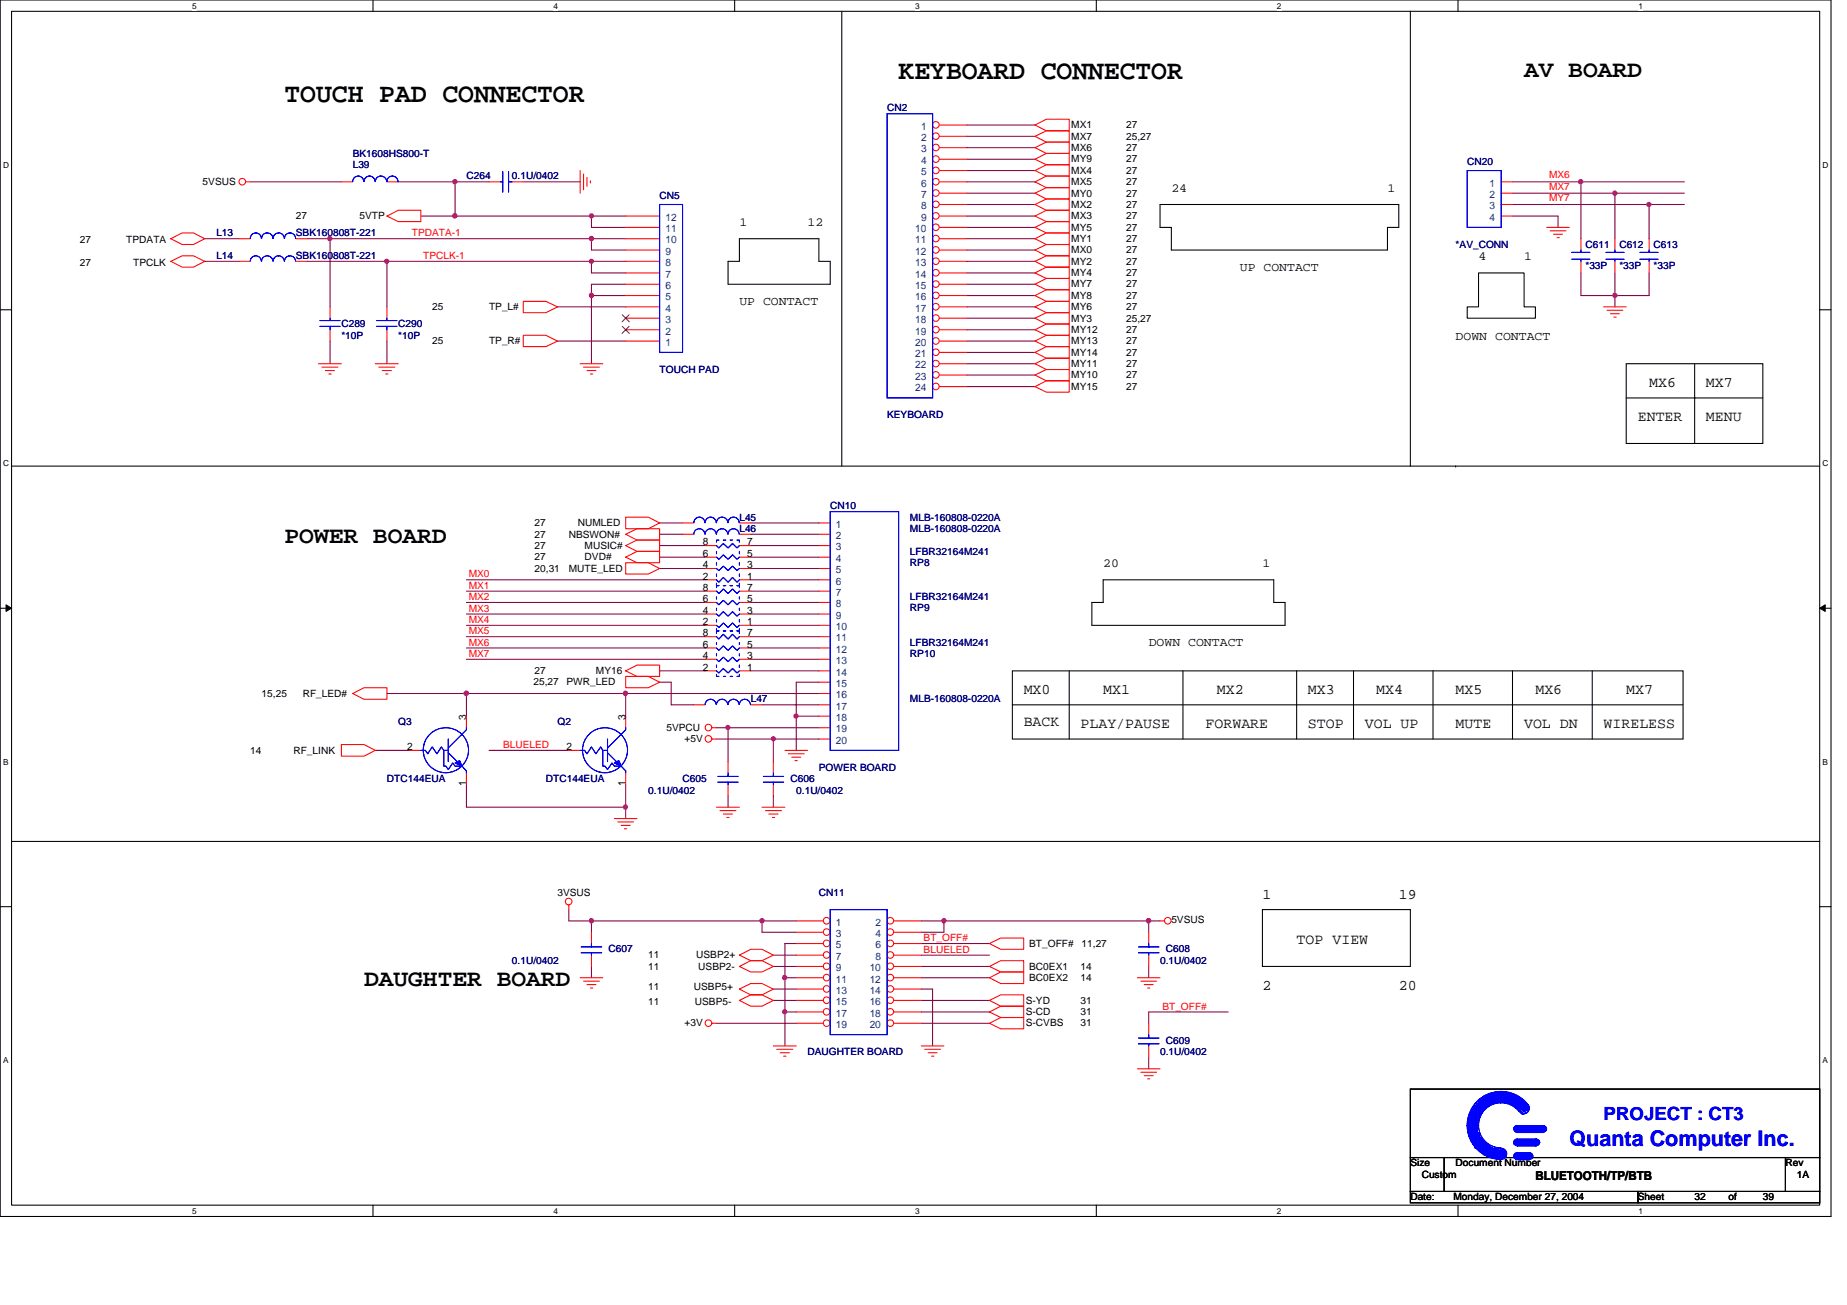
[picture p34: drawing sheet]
<svg xmlns="http://www.w3.org/2000/svg" width="297mm" height="210mm" viewBox="0 0 297 210" stroke-linecap="round" stroke-linejoin="round" font-family="sans-serif">
<defs><g id="words">
<g font-size="4.4">
<text x="45.8" y="16.4">TOUCH PAD CONNECTOR</text>
<text x="144.5" y="12.8">KEYBOARD CONNECTOR</text>
</g>
<g font-size="3.8">
<text x="245.1" y="12.4">AV BOARD</text>
<text x="45.8" y="87.3">POWER BOARD</text>
<text x="58.5" y="158.7">DAUGHTER BOARD</text>
</g>
<text font-size="3.5" fill="#00f" x="252.4" y="184.3">Quanta Computer Inc.</text>
<text font-size="2.9" fill="#00f" x="257.9" y="180.1">PROJECT : CT3</text>
<g font-size="2.4">
<text x="265.2" y="62.2">MX6</text>
<text x="274.4" y="62.2">MX7</text>
<text x="263.4" y="67.7">ENTER</text>
<text x="274.4" y="67.7">MENU</text>
<text x="164.6" y="111.6">MX0</text>
<text x="177.4" y="111.6">MX1</text>
<text x="195.7" y="111.6">MX2</text>
<text x="210.4" y="111.6">MX3</text>
<text x="221.3" y="111.6">MX4</text>
<text x="234.1" y="111.6">MX5</text>
<text x="246.9" y="111.6">MX6</text>
<text x="261.5" y="111.6">MX7</text>
<text x="164.6" y="116.7">BACK</text>
<text x="173.8" y="117.1">PLAY/PAUSE</text>
<text x="193.9" y="117.1">FORWARE</text>
<text x="210.4" y="117.1">STOP</text>
<text x="219.5" y="117.1">VOL UP</text>
<text x="234.1" y="117.1">MUTE</text>
<text x="245.1" y="117.1">VOL DN</text>
<text x="257.9" y="117.1">WIRELESS</text>
<text x="203" y="144.5">1</text>
<text x="225" y="144.5">19</text>
<text x="208.5" y="151.8">TOP VIEW</text>
<text x="203" y="159.2">2</text>
<text x="225" y="159.2">20</text>
</g>
<g font-size="2">
<text x="188.4" y="30.8">24</text>
<text x="223.1" y="30.8">1</text>
<text x="118.9" y="36.3">1</text>
<text x="129.9" y="36.3">12</text>
<text x="237.8" y="41.8">4</text>
<text x="245.1" y="41.8">1</text>
<text x="199.4" y="43.6">UP CONTACT</text>
<text x="118.9" y="49.1">UP CONTACT</text>
<text x="234.1" y="54.6">DOWN CONTACT</text>
<text x="177.4" y="91.2">20</text>
<text x="203" y="91.2">1</text>
<text x="184.7" y="104">DOWN CONTACT</text>
<text x="246.9" y="189.9">BLUETOOTH/TP/BTB</text>
</g>
<g font-size="1.7" fill="#004080">
<text x="148.1" y="20.9">1</text>
<text x="148.1" y="22.7">2</text>
<text x="148.1" y="24.5">3</text>
<text x="148.1" y="26.4">4</text>
<text x="148.1" y="28.2">5</text>
<text x="107" y="35.5">12</text>
<text x="148.1" y="30">6</text>
<text x="148.1" y="31.8">7</text>
<text x="148.1" y="33.7">8</text>
<text x="148.1" y="35.5">9</text>
<text x="239.6" y="30">1</text>
<text x="239.6" y="33.7">3</text>
<text x="239.6" y="31.8">2</text>
<text x="239.6" y="35.5">4</text>
<text x="107" y="41">9</text>
<text x="107" y="37.3">11</text>
<text x="107" y="39.2">10</text>
<text x="147.2" y="37.3">10</text>
<text x="147.2" y="39.2">11</text>
<text x="147.2" y="41">12</text>
<text x="107" y="42.8">8</text>
<text x="107" y="44.7">7</text>
<text x="107" y="46.5">6</text>
<text x="147.2" y="42.8">13</text>
<text x="147.2" y="44.7">14</text>
<text x="147.2" y="46.5">15</text>
<text x="107" y="48.3">5</text>
<text x="107" y="50.1">4</text>
<text x="107" y="51.9">3</text>
<text x="107" y="53.8">2</text>
<text x="147.2" y="48.3">16</text>
<text x="147.2" y="50.1">17</text>
<text x="147.2" y="51.9">18</text>
<text x="147.2" y="53.8">19</text>
<text x="107" y="55.6">1</text>
<text x="147.2" y="55.6">20</text>
<text x="147.2" y="57.4">21</text>
<text x="147.2" y="59.3">22</text>
<text x="147.2" y="61.1">23</text>
<text x="147.2" y="62.9">24</text>
<text x="134.4" y="84.9">1</text>
<text x="134.4" y="88.5">3</text>
<text x="134.4" y="86.7">2</text>
<text x="134.4" y="92.2">5</text>
<text x="134.4" y="95.8">7</text>
<text x="134.4" y="90.4">4</text>
<text x="134.4" y="94">6</text>
<text x="134.4" y="99.5">9</text>
<text x="134.4" y="97.7">8</text>
<text x="134.4" y="101.3">10</text>
<text x="134.4" y="103.2">11</text>
<text x="134.4" y="106.8">13</text>
<text x="134.4" y="105">12</text>
<text x="134.4" y="110.5">15</text>
<text x="134.4" y="108.7">14</text>
<text x="134.4" y="112.3">16</text>
<text x="134.4" y="114.1">17</text>
<text x="134.4" y="117.8">19</text>
<text x="134.4" y="116">18</text>
<text x="134.4" y="119.6">20</text>
<text x="134.4" y="148.9">1</text>
<text x="140.8" y="148.9">2</text>
<text x="134.4" y="150.7">3</text>
<text x="134.4" y="152.5">5</text>
<text x="134.4" y="154.4">7</text>
<text x="140.8" y="150.7">4</text>
<text x="140.8" y="152.5">6</text>
<text x="140.8" y="154.4">8</text>
<text x="134.4" y="156.2">9</text>
<text x="134.4" y="158">11</text>
<text x="134.4" y="159.9">13</text>
<text x="134.4" y="161.7">15</text>
<text x="139.9" y="156.2">10</text>
<text x="139.9" y="158">12</text>
<text x="139.9" y="159.9">14</text>
<text x="139.9" y="161.7">16</text>
<text x="134.4" y="163.5">17</text>
<text x="134.4" y="165.4">19</text>
<text x="139.9" y="163.5">18</text>
<text x="139.9" y="165.4">20</text>
</g>
<g font-size="1.7">
<text x="113" y="89.6">6</text>
<text x="113" y="87.7">8</text>
<text x="120.2" y="89.6">5</text>
<text x="120.2" y="87.7">7</text>
<text x="113" y="93.2">2</text>
<text x="113" y="91.4">4</text>
<text x="113" y="95">8</text>
<text x="120.2" y="93.2">1</text>
<text x="120.2" y="91.4">3</text>
<text x="120.2" y="95">7</text>
<text x="113" y="100.5">2</text>
<text x="113" y="98.7">4</text>
<text x="113" y="96.9">6</text>
<text x="120.2" y="100.5">1</text>
<text x="120.2" y="98.7">3</text>
<text x="120.2" y="96.9">5</text>
<text x="113" y="107.9">2</text>
<text x="113" y="106">4</text>
<text x="113" y="104.2">6</text>
<text x="113" y="102.4">8</text>
<text x="120.2" y="107.9">1</text>
<text x="120.2" y="106">3</text>
<text x="120.2" y="104.2">5</text>
<text x="120.2" y="102.4">7</text>
<text x="75" y="115.8" transform="rotate(-90 75 115.8)">3</text>
<text x="100.6" y="115.8" transform="rotate(-90 100.6 115.8)">3</text>
<text x="65.5" y="120.6">2</text>
<text x="91.1" y="120.6">2</text>
<text x="75" y="126.5" transform="rotate(-90 75 126.5)">1</text>
<text x="100.6" y="126.5" transform="rotate(-90 100.6 126.5)">1</text>
</g>
<g font-size="1.6" fill="#000080">
<text x="142.7" y="17.9">CN2</text>
<text x="56.7" y="27.1">L39</text>
<text x="56.7" y="25.2">BK1608HS800-T</text>
<text x="75" y="28.9">C264</text>
<text x="82.3" y="28.9">0.1U/0402</text>
<text x="236" y="26.5">CN20</text>
<text x="106.1" y="32">CN5</text>
<text x="34.8" y="38">L13</text>
<text x="34.8" y="41.7">L14</text>
<text x="47.6" y="38">SBK160808T-221</text>
<text x="47.6" y="41.7">SBK160808T-221</text>
<text x="234.1" y="39.8">*AV_CONN</text>
<text x="255" y="39.8">C611</text>
<text x="260.4" y="39.8">C612</text>
<text x="265.9" y="39.8">C613</text>
<text x="255" y="43.3">*33P</text>
<text x="260.4" y="43.3">*33P</text>
<text x="265.9" y="43.3">*33P</text>
<text x="54.9" y="52.6">C289</text>
<text x="64" y="52.6">C290</text>
<text x="54.9" y="54.5">*10P</text>
<text x="64" y="54.5">*10P</text>
<text x="106.1" y="59.9">TOUCH PAD</text>
<text x="142.7" y="67.3">KEYBOARD</text>
<text x="118.9" y="83.7">L45</text>
<text x="133.5" y="81.9">CN10</text>
<text x="146.3" y="83.7">MLB-160808-0220A</text>
<text x="118.9" y="85.6">L46</text>
<text x="146.3" y="85.6">MLB-160808-0220A</text>
<text x="146.3" y="89.2">LFBR32164M241</text>
<text x="146.3" y="91.1">RP8</text>
<text x="146.3" y="98.3">RP9</text>
<text x="146.3" y="96.5">LFBR32164M241</text>
<text x="146.3" y="105.7">RP10</text>
<text x="146.3" y="103.8">LFBR32164M241</text>
<text x="120.7" y="113">L47</text>
<text x="146.3" y="113">MLB-160808-0220A</text>
<text x="64" y="116.6">Q3</text>
<text x="89.7" y="116.6">Q2</text>
<text x="62.2" y="125.8">DTC144EUA</text>
<text x="87.8" y="125.8">DTC144EUA</text>
<text x="109.8" y="125.8">C605</text>
<text x="127.1" y="125.8">C606</text>
<text x="131.7" y="124">POWER BOARD</text>
<text x="104.3" y="127.6">0.1U/0402</text>
<text x="128.1" y="127.6">0.1U/0402</text>
<text x="131.7" y="144.1">CN11</text>
<text x="82.3" y="155.1">0.1U/0402</text>
<text x="97.9" y="153.2">C607</text>
<text x="186.6" y="155.1">0.1U/0402</text>
<text x="187.5" y="153.2">C608</text>
<text x="187.5" y="167.9">C609</text>
<text x="129.9" y="169.7">DAUGHTER BOARD</text>
<text x="186.6" y="169.7">0.1U/0402</text>
</g>
<g font-size="1.6">
<text x="172.3" y="20.6">MX1</text>
<text x="172.3" y="22.5">MX7</text>
<text x="181.1" y="20.6">27</text>
<text x="181.1" y="22.5">25,27</text>
<text x="32.6" y="29.8">5VSUS</text>
<text x="172.3" y="27.9">MX4</text>
<text x="172.3" y="24.3">MX6</text>
<text x="172.3" y="29.8">MX5</text>
<text x="172.3" y="26.1">MY9</text>
<text x="181.1" y="27.9">27</text>
<text x="181.1" y="24.3">27</text>
<text x="181.1" y="29.8">27</text>
<text x="181.1" y="26.1">27</text>
<text x="47.6" y="35.3">27</text>
<text x="57.8" y="35.3">5VTP</text>
<text x="172.3" y="35.3">MX3</text>
<text x="172.3" y="31.6">MY0</text>
<text x="172.3" y="33.4">MX2</text>
<text x="181.1" y="35.3">27</text>
<text x="181.1" y="31.6">27</text>
<text x="181.1" y="33.4">27</text>
<text x="12.8" y="39.1">27</text>
<text x="20.3" y="39.1">TPDATA</text>
<text x="172.3" y="40.8">MX0</text>
<text x="172.3" y="37.1">MY5</text>
<text x="172.3" y="38.9">MY1</text>
<text x="181.1" y="40.8">27</text>
<text x="181.1" y="37.1">27</text>
<text x="181.1" y="38.9">27</text>
<text x="12.8" y="42.8">27</text>
<text x="21.4" y="42.8">TPCLK</text>
<text x="172.3" y="46.2">MY7</text>
<text x="172.3" y="42.6">MY2</text>
<text x="172.3" y="44.4">MY4</text>
<text x="181.1" y="46.2">27</text>
<text x="181.1" y="42.6">27</text>
<text x="181.1" y="44.4">27</text>
<text x="69.5" y="49.9">25</text>
<text x="78.7" y="49.9">TP_L#</text>
<text x="172.3" y="53.6">MY12</text>
<text x="172.3" y="51.7">MY3</text>
<text x="172.3" y="49.9">MY6</text>
<text x="172.3" y="48">MY8</text>
<text x="181.1" y="53.6">27</text>
<text x="181.1" y="51.7">25,27</text>
<text x="181.1" y="49.9">27</text>
<text x="181.1" y="48">27</text>
<text x="69.5" y="55.4">25</text>
<text x="78.7" y="55.4">TP_R#</text>
<text x="172.3" y="55.4">MY13</text>
<text x="172.3" y="59.1">MY11</text>
<text x="172.3" y="57.2">MY14</text>
<text x="181.1" y="55.4">27</text>
<text x="181.1" y="59.1">27</text>
<text x="181.1" y="57.2">27</text>
<text x="172.3" y="60.9">MY10</text>
<text x="172.3" y="62.7">MY15</text>
<text x="181.1" y="60.9">27</text>
<text x="181.1" y="62.7">27</text>
<text x="86" y="86.5">27</text>
<text x="86" y="84.6">27</text>
<text x="86" y="88.3">27</text>
<text x="91.5" y="86.5">NBSWON#</text>
<text x="92.9" y="84.6">NUMLED</text>
<text x="94" y="88.3">MUSIC#</text>
<text x="86" y="91.9">20,31</text>
<text x="86" y="90.1">27</text>
<text x="91.5" y="91.9">MUTE_LED</text>
<text x="94" y="90.1">DVD#</text>
<text x="42.1" y="112.1">15,25</text>
<text x="48.7" y="112.1">RF_LED#</text>
<text x="85.8" y="110.2">25,27</text>
<text x="86" y="108.4">27</text>
<text x="91.1" y="110.2">PWR_LED</text>
<text x="95.8" y="108.4">MY16</text>
<text x="107.2" y="117.6">5VPCU</text>
<text x="110.1" y="119.4">+5V</text>
<text x="40.3" y="121.2">14</text>
<text x="47.2" y="121.2">RF_LINK</text>
<text x="89.7" y="144.1">3VSUS</text>
<text x="188.4" y="148.5">5VSUS</text>
<text x="104.3" y="154.1">11</text>
<text x="104.3" y="156">11</text>
<text x="112" y="154.1">USBP2+</text>
<text x="112.3" y="156">USBP2-</text>
<text x="165.5" y="152.3">BT_OFF#</text>
<text x="165.5" y="156">BC0EX1</text>
<text x="173.8" y="156">14</text>
<text x="173.9" y="152.3">11,27</text>
<text x="104.3" y="161.6">11</text>
<text x="104.3" y="159.3">11</text>
<text x="111.6" y="159.3">USBP5+</text>
<text x="111.8" y="161.6">USBP5-</text>
<text x="165" y="161.5">S-YD</text>
<text x="165.5" y="157.8">BC0EX2</text>
<text x="173.8" y="157.8">14</text>
<text x="173.8" y="161.5">31</text>
<text x="110.1" y="165.1">+3V</text>
<text x="165" y="163.3">S-CD</text>
<text x="165" y="165.1">S-CVBS</text>
<text x="173.8" y="163.3">31</text>
<text x="173.8" y="165.1">31</text>
<text x="226.8" y="187.6">Size</text>
<text x="228.6" y="189.4">Custom</text>
<text x="234.1" y="187.6">Document Number</text>
<text x="287.1" y="187.6">Rev</text>
<text x="289" y="189.4">1A</text>
<text x="226.8" y="193.1">Date:</text>
<text x="233.8" y="193.1">Monday, December 27, 2004</text>
<text x="263.4" y="193.1">Sheet</text>
<text x="272.5" y="193.1">32</text>
<text x="278" y="193.1">of</text>
<text x="283.5" y="193.1">39</text>
</g>
<g font-size="1.6" fill="#f00">
<text x="249.1" y="28.7">MX6</text>
<text x="249.1" y="30.5">MX7</text>
<text x="249.1" y="32.3">MY7</text>
<text x="66.2" y="38">TPDATA-1</text>
<text x="68.1" y="41.7">TPCLK-1</text>
<text x="75.4" y="92.9">MX0</text>
<text x="75.4" y="94.7">MX1</text>
<text x="75.4" y="98.4">MX3</text>
<text x="75.4" y="100.2">MX4</text>
<text x="75.4" y="96.5">MX2</text>
<text x="75.4" y="102">MX5</text>
<text x="75.4" y="103.8">MX6</text>
<text x="75.4" y="105.7">MX7</text>
<text x="80.9" y="120.3">BLUELED</text>
<text x="148.5" y="151.4">BT_OFF#</text>
<text x="148.5" y="153.2">BLUELED</text>
<text x="186.9" y="162.4">BT_OFF#</text>
</g>
<g font-size="1.3">
<text x="30.9" y="1.4">5</text>
<text x="89" y="1.4">4</text>
<text x="147.2" y="1.4">3</text>
<text x="205.4" y="1.4">2</text>
<text x="263.5" y="1.4">1</text>
<text x=".5" y="27">D</text>
<text x="293.1" y="27">D</text>
<text x=".5" y="75">C</text>
<text x="293.1" y="75">C</text>
<text x=".5" y="123">B</text>
<text x="293.1" y="123">B</text>
<text x=".5" y="171">A</text>
<text x="293.1" y="171">A</text>
<text x="30.9" y="195.2">5</text>
<text x="89" y="195.2">4</text>
<text x="147.2" y="195.2">3</text>
<text x="205.4" y="195.2">2</text>
<text x="263.5" y="195.2">1</text>
</g>
</g></defs>
<path d="M0 0h294.5v195.7h-294.5zM1.9 1.8h290.7v192h-290.7z" fill="none" stroke="#000" stroke-width=".17"/>
<g fill="#fff">
<path d="M30.9 .2h.7v1.5h-.7z"/>
<path d="M30.9 194.1h.7v1.4h-.7z"/>
</g>
<path d="M60 0v1.8M60 193.8v1.9" fill="none" stroke="#000" stroke-width=".17"/>
<g fill="#fff">
<path d="M89 .2h.7v1.5h-.7z"/>
<path d="M89 194.1h.7v1.4h-.7z"/>
</g>
<path d="M118.1 0v1.8M118.1 193.8v1.9" fill="none" stroke="#000" stroke-width=".17"/>
<g fill="#fff">
<path d="M147.2 .2h.7v1.5h-.7z"/>
<path d="M147.2 194.1h.7v1.4h-.7z"/>
</g>
<path d="M176.3 0v1.8M176.3 193.8v1.9" fill="none" stroke="#000" stroke-width=".17"/>
<g fill="#fff">
<path d="M205.4 .2h.7v1.5h-.7z"/>
<path d="M205.4 194.1h.7v1.4h-.7z"/>
</g>
<path d="M234.5 0v1.8M234.5 193.8v1.9" fill="none" stroke="#000" stroke-width=".17"/>
<g fill="#fff">
<path d="M263.5 .2h.7v1.5h-.7z"/>
<path d="M263.5 194.1h.7v1.4h-.7z"/>
<path d="M.5 25.8h.9v1.5h-.9z"/>
<path d="M293.1 25.8h.9v1.5h-.9z"/>
<path d="M.5 73.8h.9v1.5h-.9z"/>
<path d="M293.1 73.8h.9v1.5h-.9z"/>
</g>
<path d="M0 49.8h1.9M292.6 49.8h1.9" fill="none" stroke="#000" stroke-width=".17"/>
<g fill="#fff">
<path d="M.5 121.8h.9v1.5h-.9z"/>
<path d="M293.1 121.8h.9v1.5h-.9z"/>
</g>
<path d="M0 97.8h1.9M292.6 97.8h1.9" fill="none" stroke="#000" stroke-width=".17"/>
<path d="M1 97.3l.9 .5-.9 .5zM292.6 97.8l.9-.5v1z" fill="#000" stroke="#000" stroke-width=".16"/>
<g fill="#fff">
<path d="M.5 169.8h.8v1.5h-.8z"/>
<path d="M293.1 169.8h.8v1.5h-.8z"/>
</g>
<g fill="none" stroke="#000" stroke-width=".17">
<path d="M135.4 1.8v73.2M226.8 1.8v73.2M118.9 38.4h12.8v3.6h1.8v3.7h-16.4v-3.7h1.8zM186.6 32.9h38.4v3.7h-1.9v3.6h-34.7v-3.6h-1.8zM237.8 43.9h7.3v5.5h1.8v1.8h-10.9v-1.8h1.8zM261.5 58.5h22v12.8h-22zM272.5 58.5v12.8M1.9 75h290.7M234.1 75h.1M261.5 64h22M177.4 93.3h27.4v3.6h1.9v3.7h-31.1v-3.7h1.8zM162.8 107.9h107.9v11h-107.9z"/>
<path d="M162.8 113.4h107.9M172 107.9v11M190.2 107.9v11M208.5 107.9v11M217.7 107.9v11M230.5 107.9v11M243.2 107.9v11M256.1 107.9v11M1.9 135.3h290.7M0 145.8h1.9M203 146.3h23.8v9.1h-23.8zM292.6 145.8h1.9"/>
<path d="M226.8 175.2h65.8v11h-65.8zM226.8 186.2h5.5v5.4h-5.5zM226.8 191.6h36.6v1.9h-36.6zM232.3 186.2h54.8v5.4h-54.8zM263.4 191.6h29.2v1.9h-29.2zM287.1 186.2h5.5v5.4h-5.5z"/>
</g>
<g fill="none" stroke="#800040" stroke-width=".17">
<path d="M32.9 38.4h5.5M40.3 29.3h14.6M49.4 38.4h51.2M53.1 38.4v11M64 29.3h14.7M67.7 34.8h32.9M73.2 29.3v5.5M84.2 29.3h9.1M95.1 34.8v1.8h5.5M95.1 38.4v1.8h5.5M155.5 34.8h11M155.5 31.1h11"/>
<path d="M155.5 29.3h11M155.5 27.4h11M155.5 20.1h11M155.5 38.4h11M155.5 21.9h11M155.5 32.9h11M155.5 25.6h11M155.5 36.6h11M155.5 23.7h11M243.2 34.8h7.4v1.8M243.2 31.1h27.7M243.2 29.3h27.7"/>
<path d="M243.2 32.9h27.7M254.3 29.3v9.1M259.7 31.1v7.3M265.2 32.9v5.5M32.9 42h5.5M49.4 42h51.2M53.1 54.9v3.6M62.2 42v7.4M62.2 54.9v3.6M89.7 49.4h10.9M89.7 54.9h10.9M95.1 42v1.9h5.5"/>
<path d="M95.1 47.5h5.5M100.6 45.7h-5.5v12.8M155.5 49.4h11M155.5 42h11M155.5 54.9h11M155.5 47.5h11M155.5 58.5h11M155.5 43.9h11M155.5 45.7h11M155.5 56.7h11M155.5 40.2h11M155.5 53h11"/>
<path d="M155.5 51.2h11M254.3 43.9v3.6h10.9v-3.6M259.7 43.9v5.5M155.5 62.2h11M155.5 60.3h11M75 98.8h38.4M75 96.9h38.4M75 93.3h38.4M75 95.1h38.4M106.1 84.1h3.7M106.1 85.9h3.7M106.1 87.8h7.3"/>
<path d="M106.1 89.6h7.3M106.1 91.4h7.3M120.7 84.1h11M120.7 98.8h11M120.7 96.9h11M120.7 85.9h11M120.7 87.8h11M120.7 89.6h11M120.7 91.4h11M120.7 93.3h11M120.7 95.1h11M62.2 111.5h69.5"/>
<path d="M75 100.6h38.4M75 111.5v3.7M75 102.4h38.4M75 104.2h38.4M75 106h38.4M100.6 111.5v3.7M106.1 109.7h1.8v3.7h3.7M106.1 107.9h7.3M115.2 117.1h16.5M115.2 118.9h16.5M117.1 117.1v5.4M120.7 100.6h11"/>
<path d="M120.7 107.9h11M120.7 102.4h11M120.7 104.2h11M120.7 106h11M122.6 113.4h9.1M124.4 118.9v3.6M128.1 115.2h3.6M131.7 109.7h-3.6v11M60.4 120.7h5.5M75 126.2v3.6h25.6M78.7 120.7h12.8M100.6 126.2v5.5"/>
<path d="M117.1 128v1.8M124.4 128v1.8M91.5 146.3v1.8h36.6M95.1 148.1v1.8M95.1 155.4v1.9M122.6 148.1v1.8h5.5M124.4 159.1h3.7M124.4 153.6h3.7M124.4 155.4h3.7M126.2 157.3h1.9M128.1 151.8h-1.9v16.4M148.2 159.1h1.8v9.1"/>
<path d="M148.2 148.1h38.4M148.2 153.6h10.9M148.2 151.8h10.9M148.2 155.4h10.9M148.2 157.3h10.9M151.8 148.1v1.8h-3.6M184.7 148.1v1.8M184.7 155.4v1.9M115.2 164.6h12.9M124.4 160.9h3.7M126.2 162.8h1.9M148.2 162.8h10.9"/>
<path d="M148.2 160.9h10.9M148.2 164.6h10.9M184.7 170.1v1.8M197.5 162.8h-12.8v1.8"/>
</g>
<g fill="#f0f" stroke="#f0f" stroke-width=".17">
<circle cx="151.8" cy="148.1" r=".35"/>
<circle cx="128" cy="115.2" r=".34"/>
<circle cx="126.2" cy="162.7" r=".34"/>
<circle cx="62.2" cy="42" r=".34"/>
<circle cx="73.1" cy="34.7" r=".34"/>
<circle cx="75" cy="111.5" r=".37"/>
<circle cx="95.1" cy="42" r=".34"/>
<circle cx="254.2" cy="29.2" r=".35"/>
<circle cx="184.7" cy="148.1" r=".37"/>
<circle cx="100.6" cy="111.5" r=".35"/>
<circle cx="126.2" cy="157.2" r=".35"/>
<circle cx="95.1" cy="47.5" r=".35"/>
<circle cx="259.7" cy="47.5" r=".35"/>
<circle cx="259.7" cy="31.1" r=".34"/>
<circle cx="95.1" cy="38.4" r=".35"/>
<circle cx="117" cy="117" r=".34"/>
<circle cx="122.5" cy="148.1" r=".35"/>
<circle cx="265.2" cy="32.9" r=".34"/>
<circle cx="95.1" cy="34.7" r=".34"/>
<circle cx="100.6" cy="129.8" r=".35"/>
<circle cx="73.1" cy="29.2" r=".35"/>
<circle cx="95.1" cy="148.1" r=".35"/>
<circle cx="53" cy="38.4" r=".35"/>
<circle cx="124.4" cy="118.8" r=".34"/>
</g>
<g fill="none" stroke="#f00" stroke-width=".17">
<path d="M27.5 38.4l1.8-.9h1.8l1.8 .9-1.8 .9h-1.8zM39.5 29.3h.8M62.2 34.8l1.8-1h3.7v1.8h-3.7zM93.3 27.4v3.7M93.8 28v2.5M94.4 28.5v1.5M95 29.1v.3M166.5 27.4l1.8-.9h3.7v1.8h-3.7zM166.5 23.7l1.8-.8h3.7v1.8h-3.7zM166.5 29.3l1.8-1h3.7v1.9h-3.7zM166.5 34.8l1.8-1h3.7v1.8h-3.7zM166.5 20.1l1.8-.9h3.7v1.8h-3.7z"/>
<path d="M166.5 21.9l1.8-.9h3.7v1.9h-3.7zM166.5 25.6l1.8-.9h3.7v1.8h-3.7zM166.5 31.1l1.8-.9h3.7v1.8h-3.7zM166.5 32.9l1.8-.9h3.7v1.8h-3.7zM166.5 36.6l1.8-1h3.7v1.9h-3.7zM166.5 38.4l1.8-.9h3.7v1.8h-3.7zM241.4 29.3h1.8M241.4 32.9h1.8M241.4 31.1h1.8M241.4 34.8h1.8M248.7 36.6h3.7M249.3 37.1h2.5"/>
<path d="M249.8 37.7h1.5M250.4 38.2h.4M254.3 38.4v1.8M259.7 38.4v1.8M265.2 38.4v1.8M27.5 42l1.8-.9h1.8l1.8 .9-1.8 1h-1.8zM51.2 58.5h3.7M51.8 59.1h2.6M52.3 59.6h1.5M53.1 49.4v1.8M53.1 53v1.9M60.4 58.5h3.6"/>
<path d="M60.9 59.1h2.6M61.5 59.6h1.4M62.2 49.4v1.8M62.2 53v1.9M84.2 48.5h3.6l1.9 .9-1.9 .9h-3.6zM84.2 53.9h3.6l1.9 1-1.9 .9h-3.6zM93.3 58.5h3.6M93.8 59.1h2.6M94.4 59.6h1.4M166.5 45.7l1.8-.9h3.7v1.8h-3.7zM166.5 53l1.8-.9h3.7v1.8h-3.7zM166.5 54.9l1.8-1h3.7v1.9h-3.7z"/>
<path d="M166.5 40.2l1.8-.9h3.7v1.8h-3.7zM166.5 51.2l1.8-.9h3.7v1.8h-3.7zM166.5 42l1.8-.9h3.7v1.9h-3.7zM166.5 49.4l1.8-.9h3.7v1.8h-3.7zM166.5 43.9l1.8-.9h3.7v1.8h-3.7zM166.5 47.5l1.8-.9h3.7v1.9h-3.7zM166.5 58.5l1.8-.9h3.7v1.8h-3.7zM166.5 56.7l1.8-.9h3.7v1.8h-3.7zM254.3 42v1.9M257.9 49.4h3.6M258.4 49.9h2.6M259 50.5h1.4"/>
<path d="M259.5 51h.4M259.7 42v1.9M265.2 42v1.9M52.9 60.2h.4M62 60.2h.4M95 60.2h.3M166.5 60.3l1.8-.9h3.7v1.9h-3.7zM166.5 62.2l1.8-.9h3.7v1.8h-3.7zM100.6 87.8l1.8-.9h3.7v1.8h-3.7zM100.6 83.2h3.7l1.8 .9-1.8 .9h-3.7zM100.6 89.6l1.8-.9h3.7v1.8h-3.7zM100.6 90.5h3.7l1.8 .9-1.8 .9h-3.7z"/>
<path d="M100.6 85.9l1.8-.9h3.7v1.9h-3.7zM113.4 93.3h1.8M113.4 91.4h1.8M113.4 89.6h1.8M113.4 87.8h1.8M113.4 95.1h1.8M113.4 98.8h1.8M113.4 96.9h1.8M118.9 93.3h1.8M118.9 91.4h1.8M118.9 89.6h1.8M118.9 87.8h1.8"/>
<path d="M118.9 95.1h1.8M118.9 98.8h1.8M118.9 96.9h1.8M131.7 93.3h1.8M131.7 91.4h1.8M131.7 89.6h1.8M131.7 87.8h1.8M131.7 84.1h1.8M131.7 95.1h1.8M131.7 98.8h1.8M131.7 85.9h1.8M131.7 96.9h1.8"/>
<path d="M54.9 119.8h3.6l1.9 .9-1.9 .9h-3.6zM56.7 111.5l1.8-.9h3.7v1.9h-3.7zM100.6 108.8h3.7l1.8 .9-1.8 .9h-3.7zM100.6 107.9l1.8-.9h3.7v1.8h-3.7zM100.6 115.2v1.9M113.4 100.6h1.8M114.5 118.9h.7M114.5 117.1h.7M118.9 100.6h1.8M131.7 118.9h1.8M131.7 117.1h1.8M131.7 102.4h1.8"/>
<path d="M131.7 106h1.8M131.7 109.7h1.8M131.7 113.4h1.8M131.7 100.6h1.8M131.7 104.2h1.8M131.7 107.9h1.8M131.7 111.5h1.8M131.7 115.2h1.8M91.5 120.7h1.8M98.8 131.7h3.6M99.4 132.2h2.5M99.9 132.8h1.4"/>
<path d="M100.4 133.3h.4M100.6 124.3v1.9M115.2 129.8h3.7M115.8 130.4h2.6M116.3 130.9h1.5M116.9 131.5h.4M117.1 122.5v1.8M117.1 126.2v1.8M122.6 129.8h3.6M123.1 130.4h2.6M123.7 130.9h1.4M124.2 131.5h.4"/>
<path d="M126.2 120.7h3.7M126.8 121.2h2.5M127.3 121.8h1.5M127.8 122.3h.4M91.5 145.6v.7M93.3 157.3h3.6M93.8 157.8h2.6M94.4 158.4h1.4M95 158.9h.3M95.1 149.9v1.9M95.1 153.6v1.8M118.9 153.6l1.8-.9h1.9l1.8 .9-1.8 .9h-1.9z"/>
<path d="M118.9 155.4l1.8-.9h1.9l1.8 .9-1.8 .9h-1.9zM118.9 159.1l1.8-.9h1.9l1.8 .9-1.8 .9h-1.9zM159.1 151.8l1.8-.9h3.7v1.8h-3.7zM159.1 155.4l1.8-.9h3.7v1.8h-3.7zM159.1 157.3l1.8-1h3.7v1.9h-3.7zM182.9 157.3h3.7M183.5 157.8h2.5M184 158.4h1.5M184.6 158.9h.3M184.7 149.9v1.9M184.7 153.6v1.8M186.6 148.1h.7"/>
<path d="M114.5 164.6h.7M118.9 160.9l1.8-.9h1.9l1.8 .9-1.8 .9h-1.9zM124.4 168.2h3.7M124.9 168.8h2.6M125.5 169.3h1.5M126 169.9h.4M148.2 168.2h3.6M148.7 168.8h2.6M149.3 169.3h1.4M149.8 169.9h.4M159.1 162.8l1.8-1h3.7v1.9h-3.7zM159.1 160.9l1.8-.9h3.7v1.8h-3.7z"/>
<path d="M159.1 164.6l1.8-.9h3.7v1.8h-3.7zM182.9 171.9h3.7M183.5 172.5h2.5M184 173h1.5M184.6 173.5h.3M184.7 164.6v1.8M184.7 168.2v1.9"/>
<circle cx="39" cy="29.2" r=".54"/>
<circle cx="113.9" cy="118.8" r=".54"/>
<circle cx="113.9" cy="117" r=".54"/>
<circle cx="91.5" cy="145" r=".54"/>
<circle cx="187.8" cy="148.1" r=".54"/>
<circle cx="113.9" cy="164.6" r=".54"/>
</g>
<g fill="#00f" stroke="#00f" stroke-width=".17">
<path d="M98.8 122.7l.7-.4 .4 .9z" fill-rule="evenodd"/>
<path d="M98.8 122.7l.7-.4 .4 .9z" fill-rule="evenodd"/>
</g>
<g fill="none" stroke="#00f" stroke-width=".17">
<path d="M236 27.4h5.4v9.2h-5.4zM51.4 52.5h3.3M51.4 51.6h3.3M53.1 51.2v.4M53.1 52.5v.5M60.6 52.5h3.2M60.6 51.6h3.2M62.2 51.2v.4M62.2 52.5v.5M252.8 41.7h2.9M252.8 40.6h2.9M254.3 40.2v.4"/>
<path d="M254.3 41.7v.3M258.3 41.7h2.9M258.3 40.6h2.9M259.7 40.2v.4M259.7 41.7v.3M263.7 41.7h3M263.7 40.6h3M265.2 40.2v.4M265.2 41.7v.3M115.2 93.8v.4h.4h-.4v.3M115.2 93.3l.4 .3 .7-.7 .8 .7 .7-.7 .7 .7 .4-.3M115.2 91.4l.4 .4 .7-.7 .8 .7 .7-.7 .7 .7 .4-.4"/>
<path d="M115.2 89.6l.4 .4 .7-.8 .8 .8 .7-.8 .7 .8 .4-.4M115.2 87.8l.4 .3 .7-.7 .8 .7 .7-.7 .7 .7 .4-.3M115.2 98.8l.4 .3 .7-.7 .8 .7 .7-.7 .7 .7 .4-.3M115.2 96.9l.4 .4 .7-.7 .8 .7 .7-.7 .7 .7 .4-.4M115.2 95.1l.4 .4 .7-.8 .8 .8 .7-.8 .7 .8 .4-.4M115.2 88.7v.4M115.2 90.5v.4M115.2 92.3v.4M115.2 96v.4M115.2 97.8v.4M115.2 99.7v.3M115.6 86.9h-.4v.3"/>
<path d="M116.3 86.9h.4M116.3 94.2h.4M117.4 86.9h.4M117.4 94.2h.4M118.5 86.9h.4v.3M118.9 93.8v.4h-.4h.4v.3M118.9 88.7v.4M118.9 90.5v.4M118.9 92.3v.4M118.9 96v.4M118.9 97.8v.4M118.9 99.7v.3"/>
<path d="M133.5 82.3h11v38.4h-11zM97.7 118.9v3.6M100.6 117.1v.3l-2.9 2.9M115.2 101.1v.4h.4M115.2 100.6l.4 .3 .7-.7 .8 .7 .7-.7 .7 .7 .4-.3M116.3 101.5h.4M117.4 101.5h.4M118.9 101.1v.4h-.4M93.3 120.7h.7l.4 .5 .7-1.1 .7 1.1 .8-1.1 .3 .6h.8M96.9 120.7v2.5h.4l.4 .6 .7-1.1 .4 .5h1.1l.7 .8v.3M97.7 121.1l1.4 1.4M115.4 124.9h3.3"/>
<path d="M115.4 125.8h3.3M117.1 124.3v.6M117.1 125.8v.4M93.5 152.3h3.3M93.5 153.2h3.3M95.1 151.8v.5M95.1 153.2v.4M183.1 152.3h3.3M183.1 153.2h3.3M184.7 151.8v.5M184.7 153.2v.4M183.1 167h3.3"/>
<path d="M183.1 167.9h3.3M184.7 166.4v.6M184.7 167.9v.3"/>
<circle cx="97.3" cy="120.7" r="3.6"/>
</g>
<circle cx="150.5" cy="20.1" r=".54" fill="#fff" stroke="#f00" stroke-width=".17"/>
<path d="M151.1 20.1h4.4" fill="none" stroke="#f00" stroke-width=".17"/>
<circle cx="150.5" cy="21.9" r=".54" fill="#fff" stroke="#f00" stroke-width=".17"/>
<path d="M151.1 21.9h4.4" fill="none" stroke="#f00" stroke-width=".17"/>
<circle cx="150.5" cy="23.7" r=".54" fill="#fff" stroke="#f00" stroke-width=".17"/>
<path d="M151.1 23.7h4.4" fill="none" stroke="#f00" stroke-width=".17"/>
<circle cx="150.5" cy="25.6" r=".54" fill="#fff" stroke="#f00" stroke-width=".17"/>
<path d="M151.1 25.6h4.4" fill="none" stroke="#f00" stroke-width=".17"/>
<circle cx="150.5" cy="27.4" r=".54" fill="#fff" stroke="#f00" stroke-width=".17"/>
<path d="M151.1 27.4h4.4" fill="none" stroke="#f00" stroke-width=".17"/>
<circle cx="150.5" cy="29.2" r=".54" fill="#fff" stroke="#f00" stroke-width=".17"/>
<path d="M151.1 29.3h4.4" fill="none" stroke="#f00" stroke-width=".17"/>
<circle cx="150.5" cy="31" r=".54" fill="#fff" stroke="#f00" stroke-width=".17"/>
<path d="M151.1 31.1h4.4" fill="none" stroke="#f00" stroke-width=".17"/>
<circle cx="150.5" cy="32.9" r=".54" fill="#fff" stroke="#f00" stroke-width=".17"/>
<path d="M151.1 32.9h4.4" fill="none" stroke="#f00" stroke-width=".17"/>
<circle cx="150.5" cy="34.7" r=".54" fill="#fff" stroke="#f00" stroke-width=".17"/>
<path d="M151.1 34.8h4.4" fill="none" stroke="#f00" stroke-width=".17"/>
<circle cx="150.5" cy="36.5" r=".54" fill="#fff" stroke="#f00" stroke-width=".17"/>
<path d="M151.1 36.6h4.4" fill="none" stroke="#f00" stroke-width=".17"/>
<circle cx="150.5" cy="38.4" r=".54" fill="#fff" stroke="#f00" stroke-width=".17"/>
<path d="M151.1 38.4h4.4" fill="none" stroke="#f00" stroke-width=".17"/>
<circle cx="150.5" cy="40.2" r=".54" fill="#fff" stroke="#f00" stroke-width=".17"/>
<path d="M151.1 40.2h4.4" fill="none" stroke="#f00" stroke-width=".17"/>
<circle cx="150.5" cy="42" r=".54" fill="#fff" stroke="#f00" stroke-width=".17"/>
<path d="M151.1 42h4.4" fill="none" stroke="#f00" stroke-width=".17"/>
<circle cx="150.5" cy="43.9" r=".54" fill="#fff" stroke="#f00" stroke-width=".17"/>
<path d="M151.1 43.9h4.4" fill="none" stroke="#f00" stroke-width=".17"/>
<circle cx="150.5" cy="45.7" r=".54" fill="#fff" stroke="#f00" stroke-width=".17"/>
<path d="M151.1 45.7h4.4" fill="none" stroke="#f00" stroke-width=".17"/>
<circle cx="150.5" cy="47.5" r=".54" fill="#fff" stroke="#f00" stroke-width=".17"/>
<path d="M151.1 47.5h4.4" fill="none" stroke="#f00" stroke-width=".17"/>
<circle cx="150.5" cy="49.3" r=".54" fill="#fff" stroke="#f00" stroke-width=".17"/>
<path d="M151.1 49.4h4.4" fill="none" stroke="#f00" stroke-width=".17"/>
<circle cx="150.5" cy="51.2" r=".54" fill="#fff" stroke="#f00" stroke-width=".17"/>
<path d="M151.1 51.2h4.4" fill="none" stroke="#f00" stroke-width=".17"/>
<circle cx="150.5" cy="53" r=".54" fill="#fff" stroke="#f00" stroke-width=".17"/>
<path d="M151.1 53h4.4" fill="none" stroke="#f00" stroke-width=".17"/>
<circle cx="150.5" cy="54.8" r=".54" fill="#fff" stroke="#f00" stroke-width=".17"/>
<path d="M151.1 54.9h4.4" fill="none" stroke="#f00" stroke-width=".17"/>
<circle cx="150.5" cy="56.7" r=".54" fill="#fff" stroke="#f00" stroke-width=".17"/>
<path d="M151.1 56.7h4.4" fill="none" stroke="#f00" stroke-width=".17"/>
<circle cx="150.5" cy="58.5" r=".54" fill="#fff" stroke="#f00" stroke-width=".17"/>
<path d="M151.1 58.5h4.4" fill="none" stroke="#f00" stroke-width=".17"/>
<circle cx="150.5" cy="60.3" r=".54" fill="#fff" stroke="#f00" stroke-width=".17"/>
<path d="M151.1 60.3h4.4" fill="none" stroke="#f00" stroke-width=".17"/>
<circle cx="150.5" cy="62.2" r=".54" fill="#fff" stroke="#f00" stroke-width=".17"/>
<path d="M38.4 38.4h1.9M47.6 38.4h1.8M151.1 62.2h4.4M111.6 113.4h1.8M120.7 113.4h1.9M124.4 122.5v1.8M124.4 126.2v1.8" fill="none" stroke="#f00" stroke-width=".17"/>
<g fill="none" stroke="#00f" stroke-width=".17">
<path d="M142.7 18.3h7.3v45.7h-7.3zM40.3 38.4a.89 .89 0 0 1 .8-.9 .89 .89 0 0 1 .9 .9M42.1 38.4a.91 .91 0 0 1 .9-.9 .91 .91 0 0 1 .9 .9M43.9 38.4a.89 .89 0 0 1 .9-.9 .89 .89 0 0 1 .9 .9M45.8 38.4a.89 .89 0 0 1 .8-.9 .89 .89 0 0 1 .9 .9M113.4 113.3a.89 .89 0 0 1 .9-.8 .89 .89 0 0 1 .9 .8M115.2 113.3a.91 .91 0 0 1 .9-.8 .91 .91 0 0 1 .9 .8M117.1 113.3a.89 .89 0 0 1 .9-.8 .89 .89 0 0 1 .9 .8M118.9 113.3a.89 .89 0 0 1 .9-.8 .89 .89 0 0 1 .9 .8M122.8 124.9h3.2M122.8 125.8h3.2M124.4 124.3v.6"/>
<path d="M124.4 125.8v.4"/>
</g>
<circle cx="132.9" cy="148.1" r=".54" fill="#fff" stroke="#f00" stroke-width=".17"/>
<path d="M128.1 148.1h4.3" fill="none" stroke="#f00" stroke-width=".17"/>
<circle cx="143.2" cy="148.1" r=".54" fill="#fff" stroke="#f00" stroke-width=".17"/>
<path d="M143.8 148.1h4.4" fill="none" stroke="#f00" stroke-width=".17"/>
<circle cx="132.9" cy="149.9" r=".54" fill="#fff" stroke="#f00" stroke-width=".17"/>
<path d="M128.1 149.9h4.3" fill="none" stroke="#f00" stroke-width=".17"/>
<circle cx="143.2" cy="149.9" r=".54" fill="#fff" stroke="#f00" stroke-width=".17"/>
<path d="M143.8 149.9h4.4" fill="none" stroke="#f00" stroke-width=".17"/>
<circle cx="132.9" cy="151.7" r=".54" fill="#fff" stroke="#f00" stroke-width=".17"/>
<path d="M128.1 151.8h4.3" fill="none" stroke="#f00" stroke-width=".17"/>
<circle cx="143.2" cy="151.7" r=".54" fill="#fff" stroke="#f00" stroke-width=".17"/>
<path d="M143.8 151.8h4.4" fill="none" stroke="#f00" stroke-width=".17"/>
<circle cx="132.9" cy="153.6" r=".54" fill="#fff" stroke="#f00" stroke-width=".17"/>
<path d="M128.1 153.6h4.3" fill="none" stroke="#f00" stroke-width=".17"/>
<circle cx="143.2" cy="153.6" r=".54" fill="#fff" stroke="#f00" stroke-width=".17"/>
<path d="M143.8 153.6h4.4" fill="none" stroke="#f00" stroke-width=".17"/>
<circle cx="132.9" cy="155.4" r=".54" fill="#fff" stroke="#f00" stroke-width=".17"/>
<path d="M128.1 155.4h4.3" fill="none" stroke="#f00" stroke-width=".17"/>
<circle cx="143.2" cy="155.4" r=".54" fill="#fff" stroke="#f00" stroke-width=".17"/>
<path d="M143.8 155.4h4.4" fill="none" stroke="#f00" stroke-width=".17"/>
<circle cx="132.9" cy="157.2" r=".54" fill="#fff" stroke="#f00" stroke-width=".17"/>
<path d="M128.1 157.3h4.3" fill="none" stroke="#f00" stroke-width=".17"/>
<circle cx="143.2" cy="157.2" r=".54" fill="#fff" stroke="#f00" stroke-width=".17"/>
<path d="M143.8 157.3h4.4" fill="none" stroke="#f00" stroke-width=".17"/>
<circle cx="132.9" cy="159.1" r=".54" fill="#fff" stroke="#f00" stroke-width=".17"/>
<path d="M128.1 159.1h4.3" fill="none" stroke="#f00" stroke-width=".17"/>
<circle cx="143.2" cy="159.1" r=".54" fill="#fff" stroke="#f00" stroke-width=".17"/>
<path d="M143.8 159.1h4.4" fill="none" stroke="#f00" stroke-width=".17"/>
<circle cx="132.9" cy="160.9" r=".54" fill="#fff" stroke="#f00" stroke-width=".17"/>
<path d="M128.1 160.9h4.3" fill="none" stroke="#f00" stroke-width=".17"/>
<circle cx="143.2" cy="160.9" r=".54" fill="#fff" stroke="#f00" stroke-width=".17"/>
<path d="M143.8 160.9h4.4" fill="none" stroke="#f00" stroke-width=".17"/>
<circle cx="132.9" cy="162.7" r=".54" fill="#fff" stroke="#f00" stroke-width=".17"/>
<path d="M128.1 162.8h4.3" fill="none" stroke="#f00" stroke-width=".17"/>
<circle cx="143.2" cy="162.7" r=".54" fill="#fff" stroke="#f00" stroke-width=".17"/>
<path d="M143.8 162.8h4.4" fill="none" stroke="#f00" stroke-width=".17"/>
<circle cx="132.9" cy="164.6" r=".54" fill="#fff" stroke="#f00" stroke-width=".17"/>
<path d="M128.1 164.6h4.3" fill="none" stroke="#f00" stroke-width=".17"/>
<circle cx="143.2" cy="164.6" r=".54" fill="#fff" stroke="#f00" stroke-width=".17"/>
<g fill="none" stroke="#f00" stroke-width=".17">
<path d="M54.9 29.3h1.8M62.2 29.3h1.8M78.7 29.3h1.8M82.3 29.3h1.9M100.6 34.8h5.5M100.6 36.6h5.5M100.6 38.4h5.5M38.4 42h1.9M47.6 42h1.8M100.6 42h5.5M100.6 40.2h5.5M100.6 43.9h5.5"/>
<path d="M100.6 45.7h5.5M100.6 47.5h5.5M100.6 49.4h5.5M100.6 51.2h5.5M100.6 53h5.5M100.6 54.9h5.5M109.8 85.9h1.8M109.8 84.1h1.8M118.9 85.9h1.8M118.9 84.1h1.8M75 115.2v1.9M113.4 107.9h1.8"/>
<path d="M113.4 106h1.8M113.4 104.2h1.8M113.4 102.4h1.8M118.9 107.9h1.8M118.9 106h1.8M118.9 104.2h1.8M118.9 102.4h1.8M65.9 120.7h1.8M75 124.3v1.9M143.8 164.6h4.4"/>
</g>
<g fill="none" stroke="#00f" stroke-width=".17">
<path d="M56.7 29.2a.89 .89 0 0 1 .9-.9 .89 .89 0 0 1 .9 .9M58.5 29.2a.89 .89 0 0 1 .9-.9 .89 .89 0 0 1 .9 .9M60.4 29.2a.91 .91 0 0 1 .9-.9 .91 .91 0 0 1 .9 .9M62.2 29.2a.89 .89 0 0 1 .9-.9 .89 .89 0 0 1 .9 .9M80.5 29.3h.4M80.9 27.6v3.3M81.8 29.3h.5M81.8 27.6v3.3M106.1 32.9h3.7v23.8h-3.7zM40.3 42a.89 .89 0 0 1 .8-.9 .89 .89 0 0 1 .9 .9M42.1 42a.91 .91 0 0 1 .9-.9 .91 .91 0 0 1 .9 .9M43.9 42a.89 .89 0 0 1 .9-.9 .89 .89 0 0 1 .9 .9"/>
<path d="M45.8 42a.89 .89 0 0 1 .8-.9 .89 .89 0 0 1 .9 .9M111.6 85.9a.89 .89 0 0 1 .9-.9 .89 .89 0 0 1 .9 .9M111.6 84.1a.89 .89 0 0 1 .9-.9 .89 .89 0 0 1 .9 .9M113.4 85.9a.89 .89 0 0 1 .9-.9 .89 .89 0 0 1 .9 .9M113.4 84.1a.89 .89 0 0 1 .9-.9 .89 .89 0 0 1 .9 .9M115.2 85.9a.91 .91 0 0 1 .9-.9 .91 .91 0 0 1 .9 .9M115.2 84.1a.91 .91 0 0 1 .9-.9 .91 .91 0 0 1 .9 .9M117.1 85.9a.89 .89 0 0 1 .9-.9 .89 .89 0 0 1 .9 .9M117.1 84.1a.89 .89 0 0 1 .9-.9 .89 .89 0 0 1 .9 .9M72.1 118.9v3.6M75 117.1v.3l-2.9 2.9M115.2 108.5v.3h.4"/>
<path d="M115.2 107.9l.4 .3 .7-.7 .8 .7 .7-.7 .7 .7 .4-.3M115.2 106l.4 .4 .7-.7 .8 .7 .7-.7 .7 .7 .4-.4M115.2 104.2l.4 .4 .7-.7 .8 .7 .7-.7 .7 .7 .4-.4M115.2 102.4l.4 .4 .7-.8 .8 .8 .7-.8 .7 .8 .4-.4M115.2 103.3v.4M115.2 105.2v.3M115.2 107v.4M115.6 101.5h-.4v.4M116.3 101.5h.4M116.3 108.8h.4M117.4 101.5h.4M117.4 108.8h.4"/>
<path d="M118.5 101.5h.4v.4M118.9 108.5v.3h-.4M118.9 103.3v.4M118.9 105.2v.3M118.9 107v.4M67.7 120.7h.7l.4 .5 .7-1.1 .8 1.1 .7-1.1 .4 .6h.7M71.4 120.7v2.5h.3l.4 .6 .7-1.1 .4 .5h1.1l.7 .8v.3M72.1 121.1l1.4 1.4M133.5 146.3h9.2v20.1h-9.2zM236.1 179.7v2.6l.2 .6v-3.7l.2-.3v4.5l.2 .2v-5.1l.2-.4v5.9l.2 .1v-6.2l.1-.1v6.9M237.8 177v3.1l.2-.5v-2.6l.1-.2v2.4l.2-.2v-2.3l.2-.2v2.1l.2-.1v-2.2h.2v2l.2-.2v-1.8l.1-.2v1.8l.2-.1v-1.7l.2-.2v1.9M239.9 176.5l1.5-.2a4.7 4.7 0 0 1 4.1 2.3"/>
<path d="M240 175.7v1.9l-.2-.2v-1.5zM240 177.5a3.9 3.9 0 0 1 4.8 1.7M240 177.3a4 4 0 0 1 4.9 1.9M240 177.1l1.4-.3a4.2 4.2 0 0 1 3.6 2.1M240 176.9l1.4-.2a4.4 4.4 0 0 1 3.9 2.3M240 176.7a4.6 4.6 0 0 1 5.5 2.4M240 176.3l1.3-.2a4.9 4.9 0 0 1 4.4 2.5M240.1 176.1a5.2 5.2 0 0 1 5.7 2.4M240.1 175.9a5.3 5.3 0 0 1 5.8 2.4M240.2 175.9v1.5M244.2 178.7a3.6 3.6 0 0 0-2.8-1.3 3.6 3.6 0 0 0-3.6 3.6 3.7 3.7 0 0 0 3.6 3.7M245.7 177.6a5.5 5.5 0 0 0-4.4-2h.1a5.4 5.4 0 0 0-5.4 5.5v-.1a5.5 5.5 0 0 0 5.4 5.5"/>
<path d="M237.4 184.7v-7.1l.2-.2v7.5h.2v-2.7l.2 .3v2.6l.1 .2v-2.4l.2 .3v2.2l.2 .2v-2.2l.2 .2v2.2h.2v-2l.2 .2v2h.1v-1.9l.2 .2v1.7l.2 .2v-1.9l.2 .2v1.7h.2v-1.5M240 184.5v.2h.2v1.5h.1v-1.5h.2v1.7h-.3l.5-1.7v1.7l.2-.2v-1.5l.2 .4v1.3h.2v-1.5h.1v1.5h.2v-1.5h.2v1.5l.2-.2v-1.1l.1 .2v.7M243.6 181.2h5v.2h-5.1v.2h5.2l-.1 .2h-5l.2 .1h4.8M243.6 183.4h3.9v.2h-3.9l-.1 .2h4.1l-.1 .2h-4l.3 .1h3.5M243.6 185.6h2.8v.2h-2.9v.2h3l-.1 .2h-2.9l.3 .2h2.6M244 185.4h2M244 186.5h2M244 184.3h3.1M244 183.2h3.1M244 182.2h4.2M244 181.1h4.2"/>
<circle cx="71.7" cy="120.7" r="3.6"/>
<circle cx="245.1" cy="178.3" r=".89"/>
<circle cx="241.4" cy="185.6" r=".89"/>
<circle cx="244" cy="181.6" r=".54"/>
<circle cx="244" cy="185.9" r=".54"/>
<circle cx="244" cy="183.7" r=".54"/>
<circle cx="246" cy="185.9" r=".54"/>
<circle cx="247.1" cy="183.7" r=".54"/>
<circle cx="248.2" cy="181.6" r=".54"/>
</g>
<path d="M100.1 50.6l1.1 1.2M100.1 52.5l1.1 1.1M101.2 50.6l-1.2 1.2M101.2 52.5l-1.2 1.1" fill="none" stroke="#804000" stroke-width=".16"/>
<g fill="#00f" stroke="#00f" stroke-width=".17">
<path d="M73.2 122.7l.7-.4 .4 .9z" fill-rule="evenodd"/>
<path d="M73.2 122.7l.7-.4 .4 .9z" fill-rule="evenodd"/>
</g>
<g fill="#f0f" stroke="#f0f" stroke-width=".17">
<circle cx="151.8" cy="148.1" r=".35"/>
<circle cx="128" cy="115.2" r=".34"/>
<circle cx="126.2" cy="162.7" r=".34"/>
<circle cx="62.2" cy="42" r=".34"/>
<circle cx="73.1" cy="34.7" r=".34"/>
<circle cx="75" cy="111.5" r=".37"/>
<circle cx="95.1" cy="42" r=".34"/>
<circle cx="254.2" cy="29.2" r=".35"/>
<circle cx="184.7" cy="148.1" r=".37"/>
<circle cx="100.6" cy="111.5" r=".35"/>
<circle cx="126.2" cy="157.2" r=".35"/>
<circle cx="95.1" cy="47.5" r=".35"/>
<circle cx="259.7" cy="47.5" r=".35"/>
<circle cx="259.7" cy="31.1" r=".34"/>
<circle cx="95.1" cy="38.4" r=".35"/>
<circle cx="117" cy="117" r=".34"/>
<circle cx="122.5" cy="148.1" r=".35"/>
<circle cx="265.2" cy="32.9" r=".34"/>
<circle cx="95.1" cy="34.7" r=".34"/>
<circle cx="100.6" cy="129.8" r=".35"/>
<circle cx="73.1" cy="29.2" r=".35"/>
<circle cx="95.1" cy="148.1" r=".35"/>
<circle cx="53" cy="38.4" r=".35"/>
<circle cx="124.4" cy="118.8" r=".34"/>
</g>
<use href="#words"/>
</svg>
